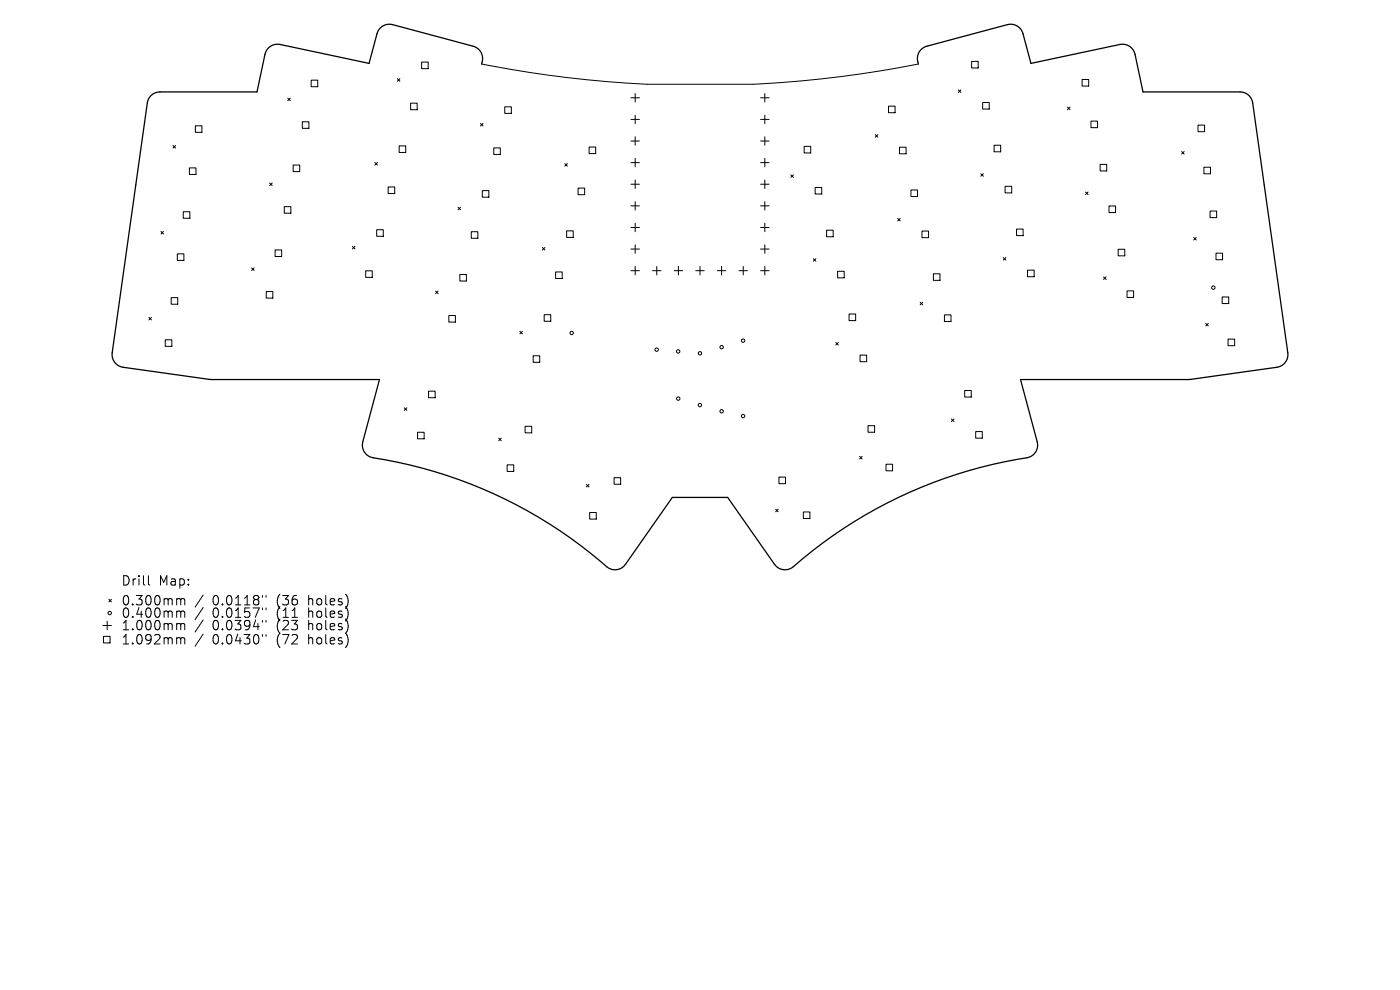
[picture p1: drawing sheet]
<svg xmlns="http://www.w3.org/2000/svg" width="297mm" height="210mm" viewBox="0 0 297 210" stroke-linecap="round" stroke-linejoin="round" font-family="sans-serif">
<defs><g id="words">
<g font-size="2.8">
<text x="25.6" y="124.5">Drill</text>
<text x="33.6" y="124.5">Map:</text>
<text x="25.6" y="128.7">0.300mm</text>
<text x="25.6" y="131.3">0.400mm</text>
<text x="45.1" y="128.7">0.0118&quot;</text>
<text x="45.1" y="131.3">0.0157&quot;</text>
<text x="58.8" y="128.7">(36</text>
<text x="58.8" y="131.3">(11</text>
<text x="65.7" y="128.7">holes)</text>
<text x="65.7" y="131.3">holes)</text>
<text x="25.6" y="134">1.000mm</text>
<text x="25.6" y="137">1.092mm</text>
<text x="45.1" y="134">0.0394&quot;</text>
<text x="45.1" y="137">0.0430&quot;</text>
<text x="58.8" y="134">(23</text>
<text x="58.8" y="137">(72</text>
<text x="65.7" y="134">holes)</text>
<text x="65.7" y="137">holes)</text>
</g>
</g></defs>
<g fill="none" stroke="#000" stroke-width=".21">
<path d="M66 17h1.4v1.4h-1.4zM84.3 16.7l.5 .5M84.8 16.7l-.5 .5M89.4 13.2h1.4v1.4h-1.4zM102.2 13.6a240 240 0 0 0 35.1 4.3h22.5a238.9 238.9 0 0 0 35-4.3M134.7 19.8v1.8M162.3 19.8v1.8M203.3 19.1l.6 .5M203.9 19.1l-.6 .5M206.1 13h1.4v1.4h-1.4zM229.6 16.9h1.4v1.4h-1.4zM36.7 30.9l.5 .5"/>
<path d="M37.2 30.9l-.5 .5M40.2 35.6h1.4v1.4h-1.4zM41.4 26.7h1.4v1.4h-1.4zM57.2 38.8l.5 .6M57.7 38.8l-.5 .6M61 20.8l.6 .6M61.6 20.8l-.6 .6M62.2 35h1.4v1.4h-1.4zM64.1 25.8h1.4v1.4h-1.4zM79.5 34.5l.6 .5M80.1 34.5l-.6 .5M82.3 39.7h1.4v1.4h-1.4z"/>
<path d="M84.7 30.9h1.4v1.4h-1.4zM87.1 21.9h1.4v1.4h-1.4zM101.9 26.2l.6 .5M102.5 26.2l-.6 .5M104.7 31.4h1.4v1.4h-1.4zM107.1 22.7h1.4v1.3h-1.4zM119.8 34.7l.6 .6M120.4 34.7l-.6 .6M122.6 39.9h1.4v1.4h-1.4zM125 31.2h1.4v1.4h-1.4zM133.8 20.7h1.9M133.8 25.3h1.9"/>
<path d="M133.8 29.9h1.9M133.8 34.5h1.9M133.8 39.1h1.9M134.7 24.4v1.8M134.7 29v1.8M134.7 33.6v1.8M134.7 38.2v1.8M161.4 20.7h1.8M161.4 25.3h1.8M161.4 29.9h1.8M161.4 34.5h1.8M161.4 39.1h1.8"/>
<path d="M162.3 24.4v1.8M162.3 29v1.8M162.3 33.6v1.8M162.3 38.2v1.8M167.8 37.1l.5 .5M168.3 37.1l-.5 .5M170.6 31h1.4v1.4h-1.4zM172.9 39.8h1.4v1.4h-1.4zM185.7 28.6l.5 .5M186.2 28.6l-.5 .5M188.5 22.5h1.4v1.4h-1.4zM190.8 31.2h1.4v1.4h-1.4z"/>
<path d="M208.1 36.8l.5 .6M208.5 21.7h1.4v1.4h-1.4zM208.6 36.8l-.5 .6M210.9 30.8h1.4v1.4h-1.4zM213.2 39.5h1.4v1.4h-1.4zM226.5 22.7l.5 .6M227 22.7l-.5 .6M231.4 25.7h1.4v1.4h-1.4zM233.4 34.9h1.4v1.4h-1.4zM250.7 32.1l.5 .6M251.2 32.1l-.5 .6M254.1 26.5h1.4v1.4h-1.4z"/>
<path d="M255.4 35.5h1.4v1.4h-1.4zM34.1 49.1l.6 .5M34.7 49.1l-.6 .5M37.6 53.8h1.4v1.4h-1.4zM38.9 44.9h1.4v1.4h-1.4zM53.4 56.8l.5 .6M53.9 56.8l-.5 .6M58.4 53h1.4v1.4h-1.4zM60.3 43.8h1.4v1.4h-1.4zM74.8 52.3l.5 .5M75.3 52.3l-.5 .5M77.6 57.4h1.4v1.4h-1.4z"/>
<path d="M79.9 48.7h1.4v1.4h-1.4zM97.2 44l.5 .5M97.6 58.2h1.3v1.4h-1.3zM97.7 44l-.5 .5M100 49.2h1.4v1.3h-1.4zM102.3 40.4h1.4v1.4h-1.4zM115.1 52.5l.5 .5M115.6 52.5l-.5 .5M117.9 57.7h1.4v1.4h-1.4zM120.2 49h1.4v1.4h-1.4zM133.8 43.7h1.9M133.8 48.2h1.9"/>
<path d="M133.8 52.8h1.9M133.8 57.4h1.9M134.7 42.8v1.8M134.7 47.3v1.9M134.7 51.9v1.8M134.7 56.5v1.8M138.4 57.4h1.8M139.3 56.5v1.8M143 57.4h1.8M143.9 56.5v1.8M147.6 57.4h1.8M148.5 56.5v1.8"/>
<path d="M152.2 57.4h1.8M153.1 56.5v1.8M156.8 57.4h1.8M157.7 56.5v1.8M161.4 43.7h1.8M161.4 48.2h1.8M161.4 52.8h1.8M161.4 57.4h1.8M162.3 42.8v1.8M162.3 47.3v1.9M162.3 51.9v1.8M162.3 56.5v1.8"/>
<path d="M172.5 54.9l.6 .5M173.1 54.9l-.6 .5M175.4 48.8h1.4v1.4h-1.4zM177.7 57.5h1.4v1.4h-1.4zM190.4 46.3l.6 .6M191 46.3l-.6 .6M193.3 40.3h1.3v1.4h-1.3zM195.6 49h1.4v1.4h-1.4zM198 58.1h1.4v1.4h-1.4zM212.8 54.6l.6 .6M213.4 54.6l-.6 .6M215.7 48.6h1.4v1.4h-1.4z"/>
<path d="M218 57.3h1.4v1.4h-1.4zM230.3 40.7l.5 .6M230.8 40.7l-.5 .6M234.1 58.7l.6 .6M234.7 58.7l-.6 .6M235.3 43.7h1.4v1.4h-1.4zM237.2 52.9h1.4v1.4h-1.4zM253.2 50.4l.6 .5M253.8 50.4l-.6 .5M256.7 44.8h1.4v1.4h-1.4zM258 53.7h1.4v1.4h-1.4zM31.6 67.3l.5 .6"/>
<path d="M32.1 67.3l-.5 .6M35.1 72.1h1.4v1.4h-1.4zM36.3 63.1h1.4v1.4h-1.4zM56.5 61.8h1.4v1.4h-1.4zM92.4 61.7l.5 .6M92.9 61.7l-.5 .6M95.2 66.9h1.4v1.4h-1.4zM110.3 70.3l.5 .5M110.8 70.3l-.5 .5M113.1 75.5h1.4v1.4h-1.4zM115.4 66.8h1.4v1.3h-1.4zM177.3 72.7l.6 .5"/>
<path d="M177.9 72.7l-.6 .5M180.1 66.6h1.4v1.4h-1.4zM182.5 75.3h1.4v1.4h-1.4zM195.2 64.1l.5 .6M195.7 64.1l-.5 .6M200.4 66.8h1.3v1.4h-1.3zM239.1 61.7h1.4v1.4h-1.4zM255.8 68.6l.5 .5M256.3 68.6l-.5 .5M259.3 63h1.4v1.4h-1.4zM260.5 71.9h1.4v1.4h-1.4zM85.8 86.5l.5 .5"/>
<path d="M86.3 86.5l-.5 .5M88.6 91.7h1.4v1.4h-1.4zM90.9 83h1.4v1.4h-1.4zM105.8 92.9l.5 .6M106.3 92.9l-.5 .6M107.6 98.6h1.4v1.4h-1.4zM111.4 90.4h1.4v1.4h-1.4zM182.4 96.8l.5 .6M182.9 96.8l-.5 .6M184.1 90.3h1.4v1.4h-1.4zM188 98.5h1.4v1.4h-1.4zM201.8 88.9l.6 .5"/>
<path d="M202.4 88.9l-.6 .5M204.7 82.8h1.3v1.4h-1.3zM207 91.6h1.4v1.3h-1.4zM124.4 102.8l.5 .5M124.9 102.8l-.5 .5M125.1 108.7h1.4v1.4h-1.4zM130.3 101.3h1.4v1.4h-1.4zM164.5 108l.6 .6M165.1 108l-.6 .6M165.2 101.2h1.4v1.4h-1.4zM170.4 108.6h1.4v1.4h-1.4zM21.8 132.7h1.8"/>
<path d="M22 135h1.4v1.4h-1.4zM22.7 131.8v1.8M23.1 127.1l.5 .6M23.6 127.1l-.5 .6M31.5 122.1v1.7l.3 .3M37.8 127l.4 .1 .1 .2M37.8 129.6h.3l.2 .3M37.8 132.3h.3l.2 .3M37.8 135.3h.3l.2 .3M38.3 127.3l.3-.3 .5 .1 .1 1.2M38.3 127.3v1M38.3 129.9v1.1"/>
<path d="M38.3 132.6v1M38.3 135.6v1M38.3 129.9l.3-.3 .5 .1 .1 1.3M38.3 132.6l.3-.3 .5 .1 .1 1.2M38.3 135.6l.3-.3 .5 .1 .1 1.2M43.1 126.2l-1.7 2.6M43.1 128.9l-1.7 2.5M43.1 131.5l-1.7 2.6M43.1 134.5l-1.7 2.6M55.7 126.3v.4M55.7 129v.3M55.7 131.6v.4"/>
<path d="M55.7 134.6v.4M56.4 126.3v.4M56.4 129v.3M56.4 131.6v.4M56.4 134.6v.4"/>
<circle cx="121.3" cy="70.6" r=".36"/>
<circle cx="139.3" cy="74.2" r=".36"/>
<circle cx="143.9" cy="74.6" r=".36"/>
<circle cx="148.5" cy="74.9" r=".36"/>
<circle cx="153.1" cy="73.6" r=".36"/>
<circle cx="157.6" cy="72.3" r=".36"/>
<circle cx="257.4" cy="61" r=".36"/>
<circle cx="143.9" cy="84.6" r=".36"/>
<circle cx="148.5" cy="85.9" r=".36"/>
<circle cx="153.1" cy="87.2" r=".36"/>
<circle cx="157.6" cy="88.3" r=".36"/>
<circle cx="23.3" cy="130" r=".36"/>
</g>
<path d="M102.2 13.6a2.77 2.77 0 0 0-1.8-3.8l-17.1-4.6a2.71 2.71 0 0 0-3.3 1.9l-1.7 6.3-18.9-4a2.71 2.71 0 0 0-3.2 2.1l-1.7 8h-20.6a2.71 2.71 0 0 0-2.6 2.3l-7.5 53a2.71 2.71 0 0 0 2.3 3.1l18.7 2.6h35.7l-3.5 13.2a2.71 2.71 0 0 0 2.2 3.4 98.6 98.6 0 0 1 49.9 23.4 2.71 2.71 0 0 0 3.6-.8l9.9-14.2h11.8l9.9 14.2a2.71 2.71 0 0 0 4 .5 98.6 98.6 0 0 1 50-23.2 2.71 2.71 0 0 0 1.7-3.3l-3.5-13.2h35.7l18.7-2.6a2.71 2.71 0 0 0 2.3-3.1l-7.4-53a2.71 2.71 0 0 0-2.7-2.3h-20.6l-1.7-8a2.71 2.71 0 0 0-3.2-2.1l-18.9 4-1.7-6.3a2.71 2.71 0 0 0-3.3-1.9l-17.1 4.6a2.76 2.76 0 0 0-1.8 3.8" fill="none" stroke="#000" stroke-width=".27"/>
<use href="#words"/>
</svg>
